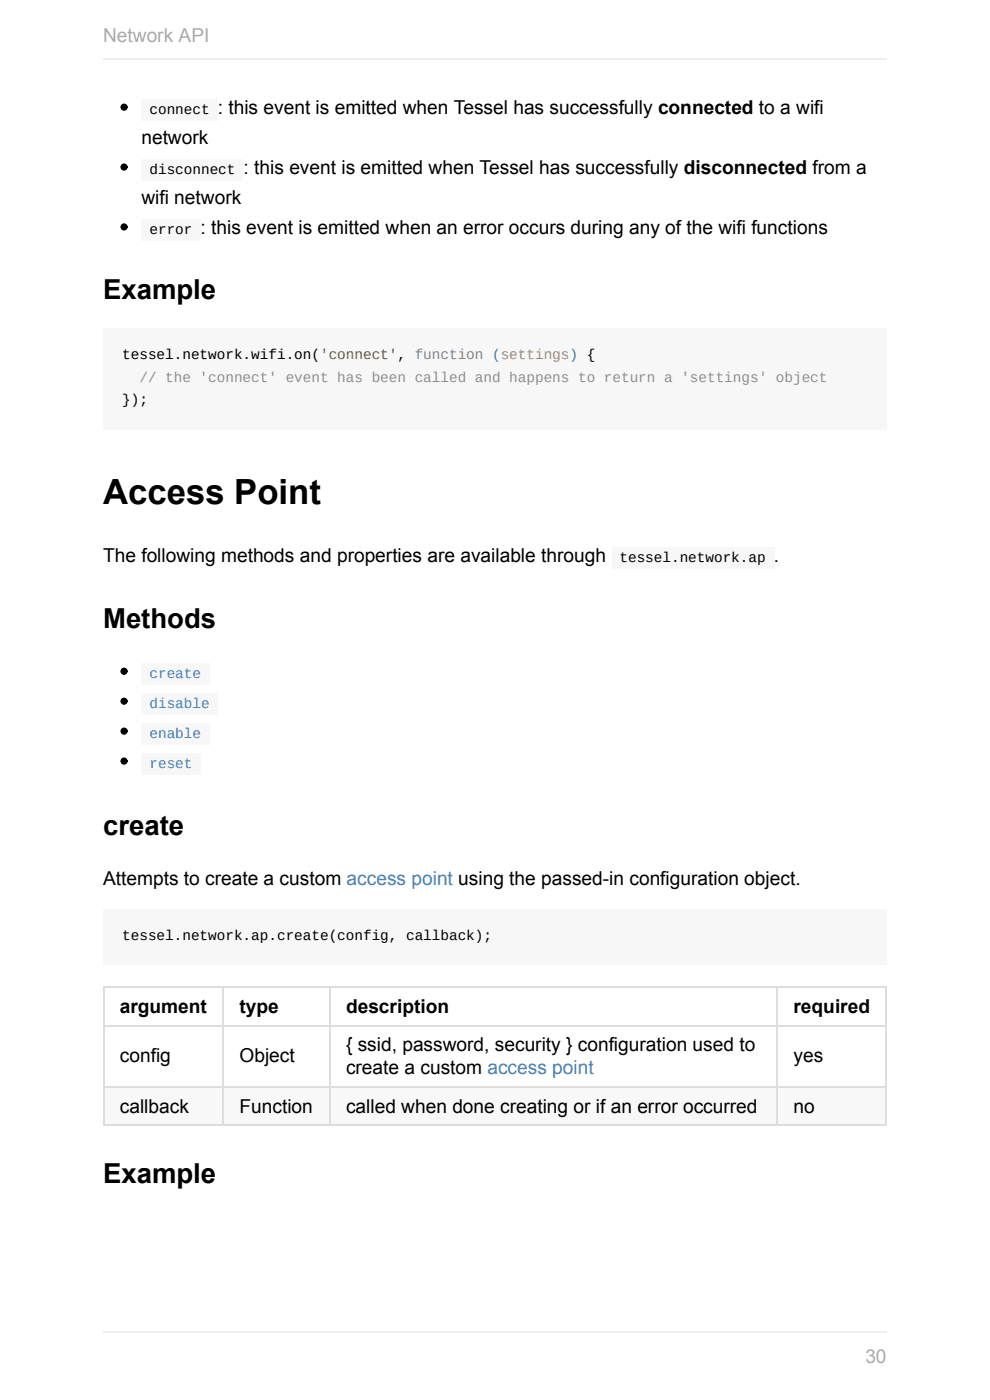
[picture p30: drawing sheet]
<svg xmlns="http://www.w3.org/2000/svg" width="210mm" height="297mm" viewBox="0 0 210 297" stroke-linecap="round" stroke-linejoin="round" font-family="sans-serif">
<defs><g id="words">
<text font-size="7.4" x="21.9" y="107">Access Point</text>
<g font-size="5.8">
<text x="21.9" y="63.5">Example</text>
<text x="21.9" y="133.1">Methods</text>
<text x="21.9" y="177.1">create</text>
<text x="21.9" y="251">Example</text>
</g>
<g font-size="4.1" fill="#aaa">
<text x="21.9" y="8.9">Network API</text>
<text x="183.6" y="289.1">30</text>
</g>
<g font-size="4.1">
<text x="46.2" y="24.1">:</text>
<text x="48.5" y="24.1">this event is emitted when Tessel has successfully connected to a wifi</text>
<text x="30" y="30.5">network</text>
<text x="51.7" y="36.8">: this event is emitted when Tessel has successfully disconnected from a</text>
<text x="30" y="43.2">wifi network</text>
<text x="42.6" y="49.5">:</text>
<text x="44.8" y="49.5">this event is emitted when an error occurs during any of the wifi functions</text>
<text x="21.9" y="119.2">The following methods and properties are available through</text>
<text x="164.1" y="119.2">.</text>
<text x="21.9" y="187.8">Attempts to create a custom access point using the passed-in configuration object.</text>
<text x="25.4" y="214.9">argument</text>
<text x="50.8" y="214.9">type</text>
<text x="73.4" y="214.9">description</text>
<text x="168.3" y="214.9">required</text>
<text x="25.4" y="225.4">config</text>
<text x="50.8" y="225.4">Object</text>
<text x="73.4" y="223.1">{ ssid, password, security } configuration used to</text>
<text x="73.4" y="227.9">create a custom access point</text>
<text x="168.3" y="225.4">yes</text>
<text x="25.4" y="236">callback</text>
<text x="50.8" y="236">Function</text>
<text x="73.4" y="236">called when done creating or if an error occurred</text>
<text x="168.3" y="236">no</text>
</g>
<g font-size="3">
<text x="31.7" y="24.1">connect</text>
<text x="31.7" y="36.8">disconnect</text>
<text x="31.7" y="49.5">error</text>
<text x="25.9" y="76.1">tessel.network.wifi.on('connect', function (settings) {</text>
<text x="25.9" y="85.8">});</text>
<text x="131.4" y="119.2">tessel.network.ap</text>
<text x="25.9" y="199.3">tessel.network.ap.create(config, callback);</text>
</g>
<text font-size="3" fill="#8e908c" x="29.6" y="80.9">// the 'connect' event has been called and happens to return a 'settings' object</text>
<g font-size="3" fill="#4183c4">
<text x="31.7" y="143.8">create</text>
<text x="31.7" y="150.2">disable</text>
<text x="31.7" y="156.5">enable</text>
<text x="31.7" y="162.9">reset</text>
</g>
</g></defs>
<g fill="#f7f7f7">
<path d="M21.9 69.6h166.2v21.6h-166.2z"/>
<path d="M21.9 192.8h166.2v11.7h-166.2z"/>
</g>
<g fill="#fff">
<path d="M21.9 209.3h25.4v8.2h-25.4z"/>
<path d="M47.3 209.3h22.5v8.2h-22.5z"/>
<path d="M69.8 209.3h95v8.2h-95z"/>
<path d="M164.8 209.3h23.1v8.2h-23.1z"/>
<path d="M21.9 217.5h25.4v12.9h-25.4z"/>
<path d="M47.3 217.5h22.5v12.9h-22.5z"/>
<path d="M69.8 217.5h95v12.9h-95z"/>
<path d="M164.8 217.5h23.1v12.9h-23.1z"/>
</g>
<g fill="#f8f8f8">
<path d="M21.9 230.4h25.4v8.2h-25.4z"/>
<path d="M47.3 230.4h22.5v8.2h-22.5z"/>
<path d="M69.8 230.4h95v8.2h-95z"/>
<path d="M164.8 230.4h23.1v8.2h-23.1z"/>
</g>
<path d="M21.9 217.6h166.2M21.9 209.5h166.2M22 209.3v29.5M47.4 209.3v29.5M70 209.3v29.5M164.9 209.3v29.5M188 209.3v29.5M21.9 230.6h166.2M21.9 238.7h166.2" fill="none" stroke="#ddd" stroke-width=".25"/>
<circle cx="26.3" cy="22.7" r=".63" fill="#000" stroke="#000" stroke-width=".25"/>
<path d="M30 21.1h16.2v4.6h-16.2z" fill="#f7f7f7"/>
<circle cx="26.3" cy="35.4" r=".63" fill="#000" stroke="#000" stroke-width=".25"/>
<path d="M30 33.8h21.6v4.6h-21.6z" fill="#f7f7f7"/>
<circle cx="26.3" cy="48.1" r=".63" fill="#000" stroke="#000" stroke-width=".25"/>
<g fill="#f7f7f7">
<path d="M30 46.5h12.7v4.6h-12.7z"/>
<path d="M25.9 73.7h100.3v3.5h-100.3z"/>
<path d="M25.9 78.5h149.5v3.6h-149.5z"/>
<path d="M25.9 83.3h5.6v3.6h-5.6z"/>
<path d="M129.7 116.1h34.6v4.6h-34.6z"/>
</g>
<circle cx="26.3" cy="142.4" r=".63" fill="#000" stroke="#000" stroke-width=".25"/>
<path d="M30 140.8h14.5v4.5h-14.5z" fill="#f7f7f7"/>
<circle cx="26.3" cy="148.8" r=".63" fill="#000" stroke="#000" stroke-width=".25"/>
<path d="M30 147.1h16.2v4.6h-16.2z" fill="#f7f7f7"/>
<circle cx="26.3" cy="155.1" r=".63" fill="#000" stroke="#000" stroke-width=".25"/>
<path d="M30 153.5h14.5v4.5h-14.5z" fill="#f7f7f7"/>
<circle cx="26.3" cy="161.5" r=".63" fill="#000" stroke="#000" stroke-width=".25"/>
<g fill="#f7f7f7">
<path d="M30 159.8h12.7v4.6h-12.7z"/>
<path d="M25.9 196.9h78.5v3.6h-78.5z"/>
</g>
<path d="M21.9 12.6h166.2M21.9 282.6h166.2" fill="none" stroke="#eee" stroke-width=".25"/>
<use href="#words"/>
</svg>
